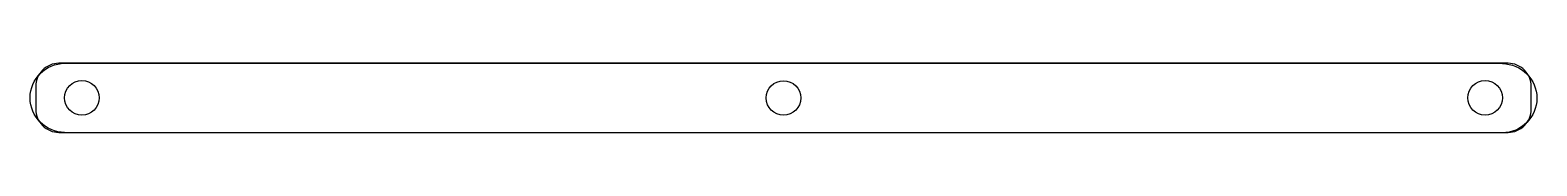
# Model space of a CAD drawing. Header units: millimetres. Extents: x -130 to 0, y -6 to 0.
import ezdxf

# ---------------------------------------------------------------- set-up
doc = ezdxf.new("R2010")
doc.units = ezdxf.units.MM
doc.layers.get('0').update_dxf_attribs({"linetype": 'CONTINUOUS'})

msp = doc.modelspace()

# ---------------------------------------------------------------- linework, layer by layer
for points in [[(-127.5, 0), (-2.5, -0.03, -1), (-2.5, -6.03), (-127.5, -6, -1)], [(0, -2, 0.414214), (-2, 0), (-128, 0, 0.414214), (-130, -2), (-130, -4, 0.414214), (-128, -6), (-2, -6, 0.414214), (0, -4)]]:
    msp.add_lwpolyline(points, format="xyb", close=True)
for centre in [(-126, -3), (-126, -3), (-65, -3.01), (-4, -3), (-4, -3)]:
    msp.add_circle(centre, 1.5)

doc.saveas('drawing.dxf')
